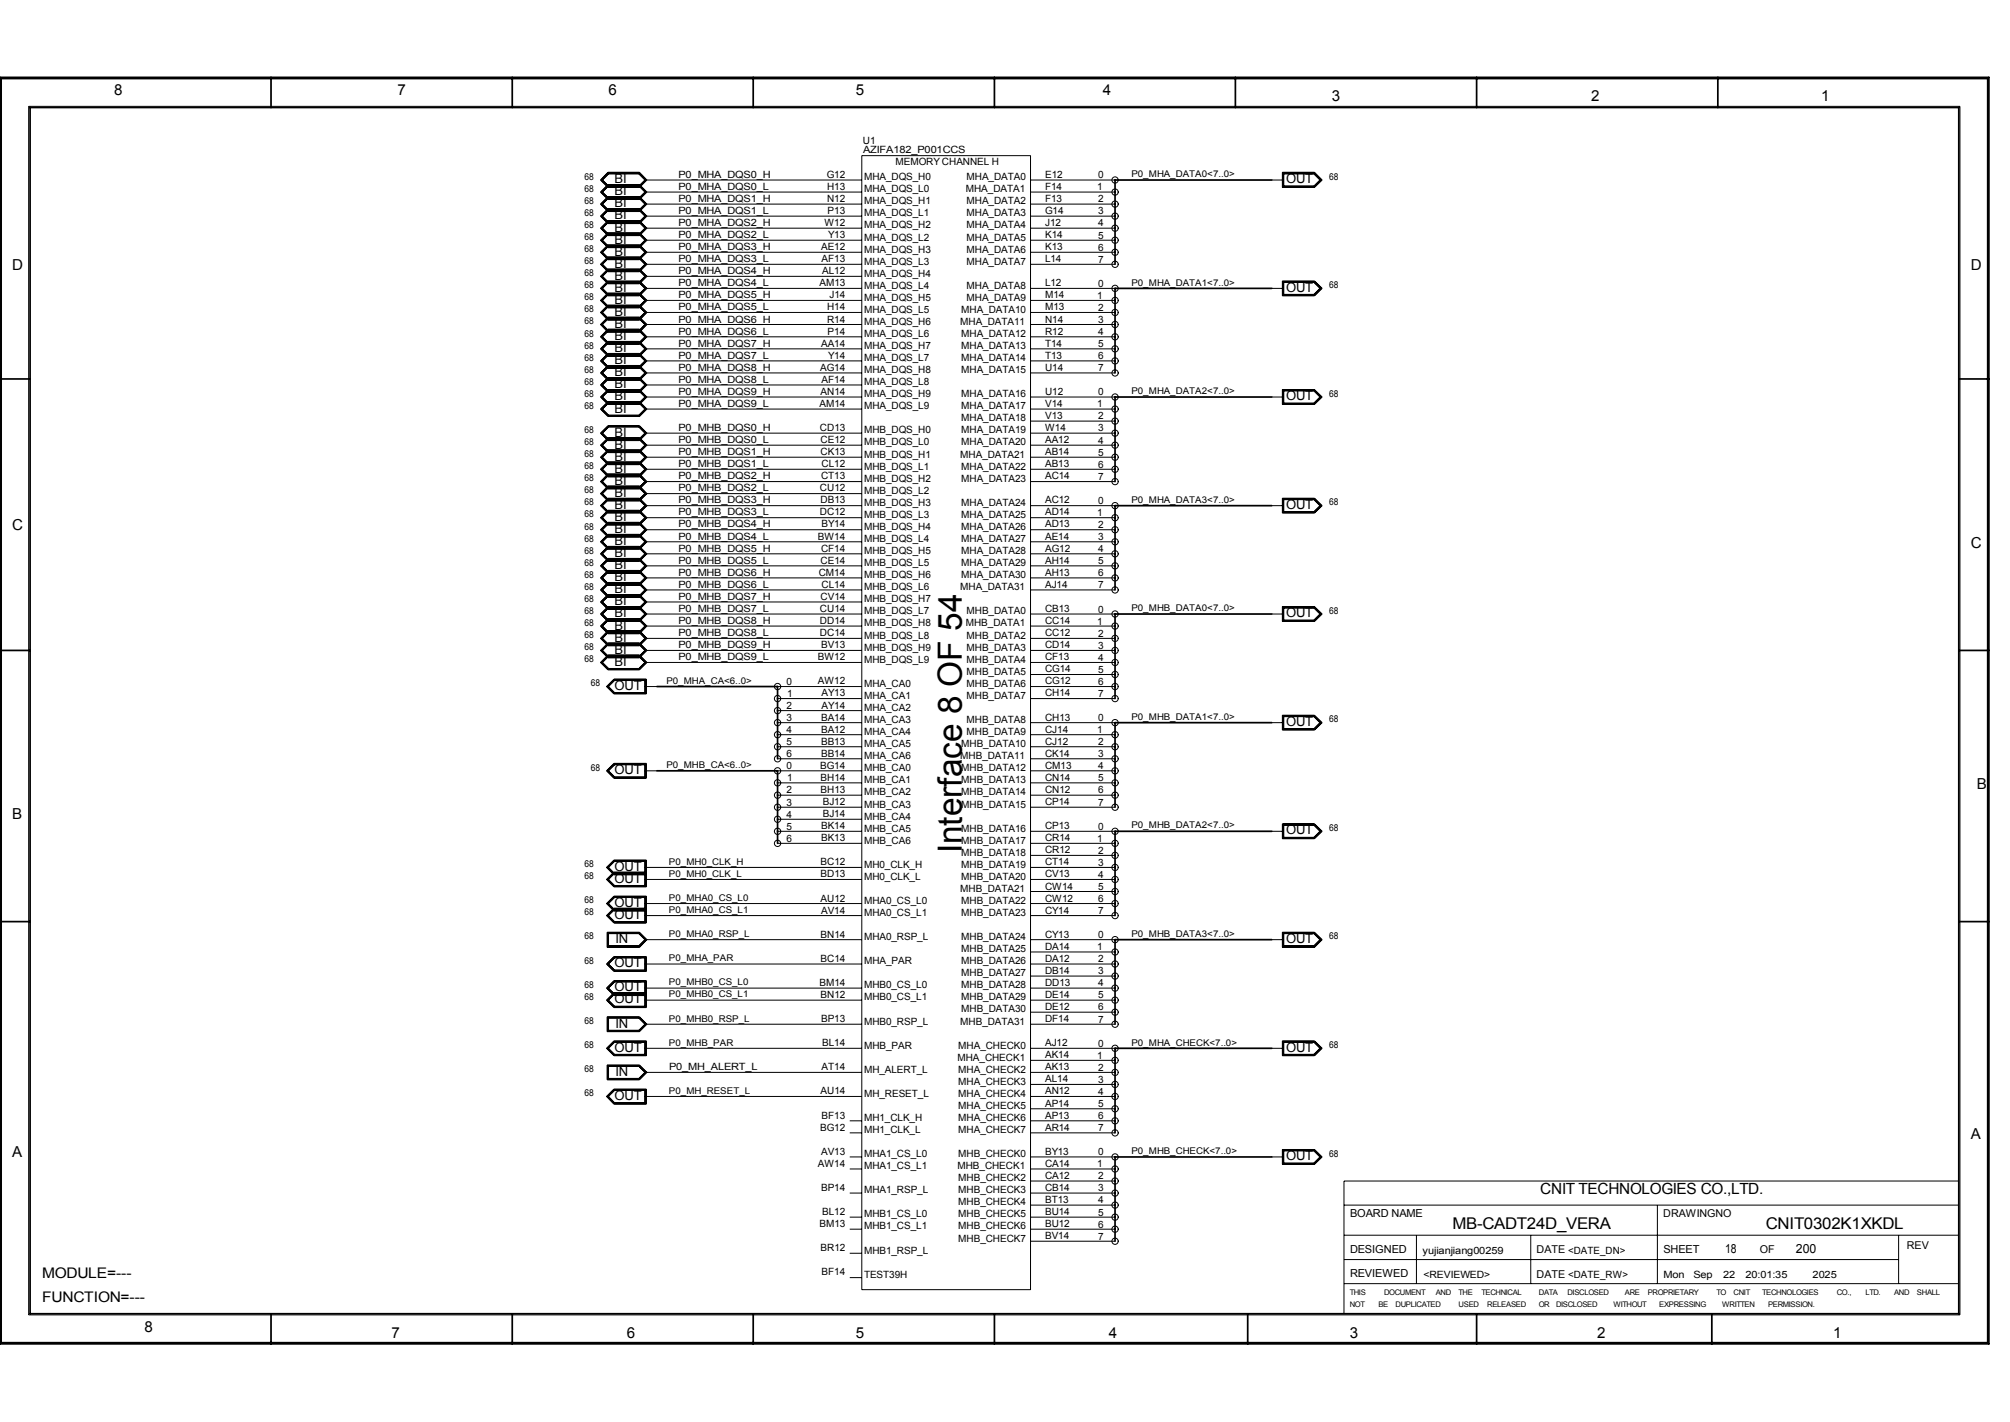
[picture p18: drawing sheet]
<svg xmlns="http://www.w3.org/2000/svg" width="297mm" height="210mm" viewBox="0 0 297 210" stroke-linecap="round" stroke-linejoin="round" font-family="sans-serif">
<defs><g id="words">
<text font-size="4.9" x="142.1" y="126" transform="rotate(-90 142.1 126)">Interface 8 OF 54</text>
<g font-size="2.4">
<text x="214.6" y="181.5">MB-CADT24D_VERA</text>
<text x="260.9" y="181.5">CNIT0302K1XKDL</text>
</g>
<text font-size="2.3" x="227.6" y="176.3">CNIT TECHNOLOGIES CO.,LTD.</text>
<g font-size="2.2">
<text x="16.9" y="14.1">8</text>
<text x="58.8" y="14.1">7</text>
<text x="89.9" y="14.1">6</text>
<text x="126.4" y="14.1">5</text>
<text x="163" y="14.1">4</text>
<text x="196.8" y="15">3</text>
<text x="235.1" y="15">2</text>
<text x="269.1" y="15">1</text>
<text x="1.8" y="39.9">D</text>
<text x="291.2" y="39.9">D</text>
<text x="1.8" y="78.2">C</text>
<text x="291.2" y="80.9">C</text>
<text x="292.1" y="116.5">B</text>
<text x="1.8" y="121">B</text>
<text x="1.8" y="170.8">A</text>
<text x="291.2" y="168.2">A</text>
<text x="6.2" y="188.7">MODULE=---</text>
<text x="6.2" y="192.2">FUNCTION=---</text>
<text x="21.3" y="196.6">8</text>
<text x="57.9" y="197.5">7</text>
<text x="92.6" y="197.5">6</text>
<text x="126.4" y="197.5">5</text>
<text x="163.9" y="197.5">4</text>
<text x="199.5" y="197.5">3</text>
<text x="236" y="197.5">2</text>
<text x="270.9" y="197.5">1</text>
</g>
<g font-size="1.9">
<text x="90.8" y="28.8">BI</text>
<text x="90.8" y="27.1">BI</text>
<text x="190" y="27.1">OUT</text>
<text x="90.8" y="32.4">BI</text>
<text x="90.8" y="36">BI</text>
<text x="90.8" y="34.2">BI</text>
<text x="90.8" y="30.6">BI</text>
<text x="90.8" y="39.5">BI</text>
<text x="90.8" y="41.3">BI</text>
<text x="90.8" y="37.8">BI</text>
<text x="90.8" y="43.1">BI</text>
<text x="90.8" y="46.7">BI</text>
<text x="90.8" y="44.9">BI</text>
<text x="190" y="43.1">OUT</text>
<text x="90.8" y="50.2">BI</text>
<text x="90.8" y="53.8">BI</text>
<text x="90.8" y="52">BI</text>
<text x="90.8" y="48.4">BI</text>
<text x="90.8" y="57.4">BI</text>
<text x="90.8" y="59.1">BI</text>
<text x="90.8" y="55.5">BI</text>
<text x="190" y="59.1">OUT</text>
<text x="90.8" y="60.9">BI</text>
<text x="90.8" y="64.5">BI</text>
<text x="90.8" y="66.3">BI</text>
<text x="90.8" y="69.8">BI</text>
<text x="90.8" y="71.6">BI</text>
<text x="90.8" y="68">BI</text>
<text x="90.8" y="73.4">BI</text>
<text x="90.8" y="76.9">BI</text>
<text x="90.8" y="75.1">BI</text>
<text x="190" y="75.1">OUT</text>
<text x="90.8" y="80.5">BI</text>
<text x="90.8" y="82.3">BI</text>
<text x="90.8" y="78.7">BI</text>
<text x="90.8" y="84.1">BI</text>
<text x="90.8" y="87.6">BI</text>
<text x="90.8" y="89.4">BI</text>
<text x="90.8" y="85.9">BI</text>
<text x="90.8" y="91.2">BI</text>
<text x="90.8" y="94.7">BI</text>
<text x="90.8" y="93">BI</text>
<text x="190" y="91.2">OUT</text>
<text x="90.8" y="98.3">BI</text>
<text x="90.8" y="96.5">BI</text>
<text x="90.8" y="101.9">OUT</text>
<text x="190" y="107.2">OUT</text>
<text x="90.8" y="114.3">OUT</text>
<text x="190" y="123.2">OUT</text>
<text x="90.8" y="130.4">OUT</text>
<text x="90.8" y="128.6">OUT</text>
<text x="90.8" y="135.7">OUT</text>
<text x="90.8" y="133.9">OUT</text>
<text x="90.8" y="142.8">OUT</text>
<text x="90.9" y="139.3">IN</text>
<text x="190" y="139.3">OUT</text>
<text x="90.8" y="148.2">OUT</text>
<text x="90.8" y="146.4">OUT</text>
<text x="90.8" y="155.3">OUT</text>
<text x="90.9" y="151.8">IN</text>
<text x="190" y="155.3">OUT</text>
<text x="90.9" y="158.9">IN</text>
<text x="90.8" y="162.4">OUT</text>
<text x="190" y="171.3">OUT</text>
<text x="254.9" y="185">18</text>
<text x="265.4" y="185">200</text>
</g>
<g font-size="1.6">
<text x="199.5" y="179.7">BOARD NAME</text>
<text x="245.8" y="179.7">DRAWINGNO</text>
<text x="199.5" y="185.1">DESIGNED</text>
<text x="227.1" y="185.1">DATE &lt;DATE_DN&gt;</text>
<text x="245.8" y="185">SHEET</text>
<text x="260" y="185.1">OF</text>
<text x="281.7" y="184.4">REV</text>
<text x="199.5" y="188.6">REVIEWED</text>
<text x="227.1" y="188.7">DATE &lt;DATE_RW&gt;</text>
</g>
<g font-size="1.5">
<text x="127.5" y="21.2">U1</text>
<text x="127.5" y="22.6">AZIFA182_P001CCS</text>
<text x="100.3" y="29.8">P0_MHA_DQS1_H</text>
<text x="100.3" y="28">P0_MHA_DQS0_L</text>
<text x="100.3" y="26.3">P0_MHA_DQS0_H</text>
<text x="122.2" y="26.3">G12</text>
<text x="122.2" y="28">H13</text>
<text x="122.2" y="29.8">N12</text>
<text x="127.7" y="28.4">MHA_DQS_L0</text>
<text x="127.7" y="26.6">MHA_DQS_H0</text>
<text x="132.3" y="24.3">MEMORY CHANNEL H</text>
<text x="142.7" y="28.4">MHA_DATA1</text>
<text x="142.8" y="26.6">MHA_DATA0</text>
<text x="154.4" y="26.3">E12</text>
<text x="154.4" y="28">F14</text>
<text x="154.4" y="29.8">F13</text>
<text x="162.1" y="28.1">1</text>
<text x="162.3" y="26.3">0</text>
<text x="162.3" y="29.9">2</text>
<text x="100.3" y="35.2">P0_MHA_DQS2_L</text>
<text x="100.3" y="33.4">P0_MHA_DQS2_H</text>
<text x="100.3" y="31.6">P0_MHA_DQS1_L</text>
<text x="121.8" y="33.4">W12</text>
<text x="122.3" y="31.6">P13</text>
<text x="122.4" y="35.2">Y13</text>
<text x="127.7" y="35.5">MHA_DQS_L2</text>
<text x="127.7" y="33.7">MHA_DQS_H2</text>
<text x="127.7" y="32">MHA_DQS_L1</text>
<text x="127.7" y="30.2">MHA_DQS_H1</text>
<text x="142.8" y="35.5">MHA_DATA5</text>
<text x="142.8" y="33.7">MHA_DATA4</text>
<text x="142.8" y="32">MHA_DATA3</text>
<text x="142.8" y="30.2">MHA_DATA2</text>
<text x="154.4" y="31.6">G14</text>
<text x="154.4" y="33.4">J12</text>
<text x="154.4" y="35.2">K14</text>
<text x="162.3" y="33.4">4</text>
<text x="162.3" y="31.7">3</text>
<text x="162.3" y="35.2">5</text>
<text x="100.3" y="40.5">P0_MHA_DQS4_H</text>
<text x="100.3" y="38.7">P0_MHA_DQS3_L</text>
<text x="100.3" y="37">P0_MHA_DQS3_H</text>
<text x="121.3" y="37">AE12</text>
<text x="121.4" y="38.7">AF13</text>
<text x="121.5" y="40.5">AL12</text>
<text x="127.7" y="40.9">MHA_DQS_H4</text>
<text x="127.7" y="39.1">MHA_DQS_L3</text>
<text x="127.7" y="37.3">MHA_DQS_H3</text>
<text x="142.8" y="39.1">MHA_DATA7</text>
<text x="142.8" y="37.3">MHA_DATA6</text>
<text x="154.4" y="37">K13</text>
<text x="154.4" y="38.7">L14</text>
<text x="162.3" y="38.8">7</text>
<text x="162.3" y="37">6</text>
<text x="100.3" y="47.6">P0_MHA_DQS6_H</text>
<text x="100.3" y="45.9">P0_MHA_DQS5_L</text>
<text x="100.3" y="44.1">P0_MHA_DQS5_H</text>
<text x="100.3" y="42.3">P0_MHA_DQS4_L</text>
<text x="121.1" y="42.3">AM13</text>
<text x="122.2" y="45.9">H14</text>
<text x="122.2" y="47.6">R14</text>
<text x="122.5" y="44.1">J14</text>
<text x="127.7" y="48">MHA_DQS_H6</text>
<text x="127.7" y="46.2">MHA_DQS_L5</text>
<text x="127.7" y="44.4">MHA_DQS_H5</text>
<text x="127.7" y="42.6">MHA_DQS_L4</text>
<text x="141.9" y="48">MHA_DATA11</text>
<text x="142" y="46.2">MHA_DATA10</text>
<text x="142.8" y="44.4">MHA_DATA9</text>
<text x="142.8" y="42.6">MHA_DATA8</text>
<text x="154.4" y="42.3">L12</text>
<text x="154.4" y="44.1">M14</text>
<text x="154.4" y="45.9">M13</text>
<text x="154.4" y="47.6">N14</text>
<text x="162.1" y="44.2">1</text>
<text x="162.3" y="42.4">0</text>
<text x="162.3" y="47.7">3</text>
<text x="162.3" y="45.9">2</text>
<text x="100.3" y="53">P0_MHA_DQS7_L</text>
<text x="100.3" y="51.2">P0_MHA_DQS7_H</text>
<text x="100.3" y="49.4">P0_MHA_DQS6_L</text>
<text x="121.3" y="51.2">AA14</text>
<text x="122.3" y="49.4">P14</text>
<text x="122.4" y="53">Y14</text>
<text x="127.7" y="53.3">MHA_DQS_L7</text>
<text x="127.7" y="51.6">MHA_DQS_H7</text>
<text x="127.7" y="49.8">MHA_DQS_L6</text>
<text x="142" y="53.3">MHA_DATA14</text>
<text x="142" y="51.6">MHA_DATA13</text>
<text x="142" y="49.8">MHA_DATA12</text>
<text x="154.4" y="49.4">R12</text>
<text x="154.4" y="51.2">T14</text>
<text x="154.4" y="53">T13</text>
<text x="162.3" y="53">6</text>
<text x="162.3" y="51.3">5</text>
<text x="162.3" y="49.5">4</text>
<text x="100.3" y="58.3">P0_MHA_DQS9_H</text>
<text x="100.3" y="56.5">P0_MHA_DQS8_L</text>
<text x="100.3" y="54.7">P0_MHA_DQS8_H</text>
<text x="121.2" y="54.7">AG14</text>
<text x="121.2" y="58.3">AN14</text>
<text x="121.4" y="56.5">AF14</text>
<text x="127.7" y="58.7">MHA_DQS_H9</text>
<text x="127.7" y="56.9">MHA_DQS_L8</text>
<text x="127.7" y="55.1">MHA_DQS_H8</text>
<text x="142" y="58.7">MHA_DATA16</text>
<text x="142" y="55.1">MHA_DATA15</text>
<text x="154.4" y="54.7">U14</text>
<text x="154.4" y="58.3">U12</text>
<text x="162.3" y="58.4">0</text>
<text x="162.3" y="54.8">7</text>
<text x="100.3" y="65.5">P0_MHB_DQS0_L</text>
<text x="100.3" y="63.7">P0_MHB_DQS0_H</text>
<text x="100.3" y="60.1">P0_MHA_DQS9_L</text>
<text x="121.1" y="60.1">AM14</text>
<text x="121.2" y="63.7">CD13</text>
<text x="121.2" y="65.5">CE12</text>
<text x="127.7" y="65.8">MHB_DQS_L0</text>
<text x="127.7" y="64">MHB_DQS_H0</text>
<text x="127.7" y="60.5">MHA_DQS_L9</text>
<text x="142" y="65.8">MHA_DATA20</text>
<text x="142" y="64">MHA_DATA19</text>
<text x="142" y="62.2">MHA_DATA18</text>
<text x="142" y="60.5">MHA_DATA17</text>
<text x="154.4" y="60.1">V14</text>
<text x="154.4" y="61.9">V13</text>
<text x="154.4" y="63.7">W14</text>
<text x="154.4" y="65.5">AA12</text>
<text x="162.1" y="60.2">1</text>
<text x="162.3" y="61.9">2</text>
<text x="162.3" y="65.5">4</text>
<text x="162.3" y="63.7">3</text>
<text x="100.3" y="70.8">P0_MHB_DQS2_H</text>
<text x="100.3" y="69">P0_MHB_DQS1_L</text>
<text x="100.3" y="67.2">P0_MHB_DQS1_H</text>
<text x="121.2" y="67.2">CK13</text>
<text x="121.3" y="70.8">CT13</text>
<text x="121.4" y="69">CL12</text>
<text x="127.7" y="71.2">MHB_DQS_H2</text>
<text x="127.7" y="69.3">MHB_DQS_L1</text>
<text x="127.7" y="67.6">MHB_DQS_H1</text>
<text x="141.9" y="67.6">MHA_DATA21</text>
<text x="142" y="71.2">MHA_DATA23</text>
<text x="142" y="69.3">MHA_DATA22</text>
<text x="154.4" y="67.2">AB14</text>
<text x="154.4" y="69">AB13</text>
<text x="154.4" y="70.8">AC14</text>
<text x="162.3" y="67.3">5</text>
<text x="162.3" y="70.9">7</text>
<text x="162.3" y="69.1">6</text>
<text x="100.3" y="77.9">P0_MHB_DQS4_H</text>
<text x="100.3" y="76.1">P0_MHB_DQS3_L</text>
<text x="100.3" y="74.3">P0_MHB_DQS3_H</text>
<text x="100.3" y="72.6">P0_MHB_DQS2_L</text>
<text x="121.2" y="72.6">CU12</text>
<text x="121.2" y="76.1">DC12</text>
<text x="121.2" y="74.3">DB13</text>
<text x="121.4" y="77.9">BY14</text>
<text x="127.7" y="76.5">MHB_DQS_L3</text>
<text x="127.7" y="74.7">MHB_DQS_H3</text>
<text x="127.7" y="72.9">MHB_DQS_L2</text>
<text x="142" y="76.5">MHA_DATA25</text>
<text x="142" y="74.7">MHA_DATA24</text>
<text x="154.4" y="74.3">AC12</text>
<text x="154.4" y="76.1">AD14</text>
<text x="154.4" y="77.9">AD13</text>
<text x="162.1" y="76.2">1</text>
<text x="162.3" y="78">2</text>
<text x="162.3" y="74.4">0</text>
<text x="100.3" y="83.3">P0_MHB_DQS5_L</text>
<text x="100.3" y="81.5">P0_MHB_DQS5_H</text>
<text x="100.3" y="79.7">P0_MHB_DQS4_L</text>
<text x="120.9" y="79.7">BW14</text>
<text x="121.2" y="83.3">CE14</text>
<text x="121.3" y="81.5">CF14</text>
<text x="127.7" y="83.6">MHB_DQS_L5</text>
<text x="127.7" y="81.8">MHB_DQS_H5</text>
<text x="127.7" y="80.1">MHB_DQS_L4</text>
<text x="127.7" y="78.3">MHB_DQS_H4</text>
<text x="142" y="83.6">MHA_DATA29</text>
<text x="142" y="81.8">MHA_DATA28</text>
<text x="142" y="80.1">MHA_DATA27</text>
<text x="142" y="78.3">MHA_DATA26</text>
<text x="154.4" y="79.7">AE14</text>
<text x="154.4" y="81.5">AG12</text>
<text x="154.4" y="83.3">AH14</text>
<text x="162.3" y="79.8">3</text>
<text x="162.3" y="83.3">5</text>
<text x="162.3" y="81.5">4</text>
<text x="100.3" y="88.6">P0_MHB_DQS7_H</text>
<text x="100.3" y="86.8">P0_MHB_DQS6_L</text>
<text x="100.3" y="85.1">P0_MHB_DQS6_H</text>
<text x="121" y="85.1">CM14</text>
<text x="121.2" y="88.6">CV14</text>
<text x="121.4" y="86.8">CL14</text>
<text x="127.7" y="88.9">MHB_DQS_H7</text>
<text x="127.7" y="87.2">MHB_DQS_L6</text>
<text x="127.7" y="85.4">MHB_DQS_H6</text>
<text x="141.9" y="87.2">MHA_DATA31</text>
<text x="142" y="85.4">MHA_DATA30</text>
<text x="154.4" y="85.1">AH13</text>
<text x="154.4" y="86.8">AJ14</text>
<text x="162.3" y="86.9">7</text>
<text x="162.3" y="85.1">6</text>
<text x="100.3" y="95.7">P0_MHB_DQS9_H</text>
<text x="100.3" y="93.9">P0_MHB_DQS8_L</text>
<text x="100.3" y="92.2">P0_MHB_DQS8_H</text>
<text x="100.3" y="90.4">P0_MHB_DQS7_L</text>
<text x="121.2" y="92.2">DD14</text>
<text x="121.2" y="90.4">CU14</text>
<text x="121.2" y="93.9">DC14</text>
<text x="121.3" y="95.7">BV13</text>
<text x="127.7" y="94.3">MHB_DQS_L8</text>
<text x="127.7" y="92.5">MHB_DQS_H8</text>
<text x="127.7" y="90.7">MHB_DQS_L7</text>
<text x="142.7" y="92.5">MHB_DATA1</text>
<text x="142.8" y="94.3">MHB_DATA2</text>
<text x="142.8" y="90.7">MHB_DATA0</text>
<text x="154.4" y="95.7">CD14</text>
<text x="154.4" y="90.4">CB13</text>
<text x="154.4" y="92.2">CC14</text>
<text x="154.4" y="93.9">CC12</text>
<text x="162.1" y="92.2">1</text>
<text x="162.3" y="94">2</text>
<text x="162.3" y="90.5">0</text>
<text x="162.3" y="95.8">3</text>
<text x="100.3" y="97.5">P0_MHB_DQS9_L</text>
<text x="116.2" y="101.1">0</text>
<text x="120.9" y="97.5">BW12</text>
<text x="120.9" y="101.1">AW12</text>
<text x="127.7" y="101.4">MHA_CA0</text>
<text x="127.7" y="97.9">MHB_DQS_L9</text>
<text x="127.7" y="96.1">MHB_DQS_H9</text>
<text x="142.8" y="101.4">MHB_DATA6</text>
<text x="142.8" y="99.7">MHB_DATA5</text>
<text x="142.8" y="97.9">MHB_DATA4</text>
<text x="142.8" y="96.1">MHB_DATA3</text>
<text x="154.4" y="97.5">CF13</text>
<text x="154.4" y="99.3">CG14</text>
<text x="154.4" y="101.1">CG12</text>
<text x="162.3" y="97.6">4</text>
<text x="162.3" y="101.1">6</text>
<text x="162.3" y="99.4">5</text>
<text x="116.2" y="106.5">3</text>
<text x="116.2" y="104.7">2</text>
<text x="116.3" y="102.9">1</text>
<text x="121.3" y="106.4">BA14</text>
<text x="121.4" y="102.8">AY13</text>
<text x="121.4" y="104.7">AY14</text>
<text x="127.7" y="106.8">MHA_CA3</text>
<text x="127.7" y="105">MHA_CA2</text>
<text x="127.7" y="103.2">MHA_CA1</text>
<text x="142.8" y="106.8">MHB_DATA8</text>
<text x="142.8" y="103.2">MHB_DATA7</text>
<text x="154.4" y="102.8">CH14</text>
<text x="154.4" y="106.4">CH13</text>
<text x="162.3" y="102.9">7</text>
<text x="162.3" y="106.5">0</text>
<text x="116.2" y="113.6">0</text>
<text x="116.2" y="110">5</text>
<text x="116.2" y="111.8">6</text>
<text x="116.2" y="108.2">4</text>
<text x="121.2" y="113.5">BG14</text>
<text x="121.3" y="108.2">BA12</text>
<text x="121.3" y="110">BB13</text>
<text x="121.3" y="111.8">BB14</text>
<text x="127.7" y="113.9">MHB_CA0</text>
<text x="127.7" y="112.1">MHA_CA6</text>
<text x="127.7" y="110.3">MHA_CA5</text>
<text x="127.7" y="108.5">MHA_CA4</text>
<text x="141.9" y="112.1">MHB_DATA11</text>
<text x="142" y="113.9">MHB_DATA12</text>
<text x="142" y="110.3">MHB_DATA10</text>
<text x="142.8" y="108.5">MHB_DATA9</text>
<text x="154.4" y="108.2">CJ14</text>
<text x="154.4" y="110">CJ12</text>
<text x="154.4" y="111.8">CK14</text>
<text x="154.4" y="113.5">CM13</text>
<text x="162.1" y="108.2">1</text>
<text x="162.3" y="110">2</text>
<text x="162.3" y="111.8">3</text>
<text x="162.3" y="113.6">4</text>
<text x="116.2" y="119">3</text>
<text x="116.2" y="117.2">2</text>
<text x="116.3" y="115.4">1</text>
<text x="121.2" y="115.3">BH14</text>
<text x="121.2" y="117.1">BH13</text>
<text x="121.6" y="118.9">BJ12</text>
<text x="127.7" y="119.3">MHB_CA3</text>
<text x="127.7" y="117.5">MHB_CA2</text>
<text x="127.7" y="115.7">MHB_CA1</text>
<text x="142" y="119.3">MHB_DATA15</text>
<text x="142" y="117.5">MHB_DATA14</text>
<text x="142" y="115.7">MHB_DATA13</text>
<text x="154.4" y="115.3">CN14</text>
<text x="154.4" y="117.1">CN12</text>
<text x="154.4" y="118.9">CP14</text>
<text x="162.3" y="117.2">6</text>
<text x="162.3" y="115.4">5</text>
<text x="162.3" y="119">7</text>
<text x="116.2" y="124.3">6</text>
<text x="116.2" y="122.5">5</text>
<text x="116.2" y="120.7">4</text>
<text x="121.3" y="122.4">BK14</text>
<text x="121.3" y="124.2">BK13</text>
<text x="121.6" y="120.7">BJ14</text>
<text x="127.7" y="124.6">MHB_CA6</text>
<text x="127.7" y="122.8">MHB_CA5</text>
<text x="127.7" y="121">MHB_CA4</text>
<text x="142" y="124.6">MHB_DATA17</text>
<text x="142" y="122.8">MHB_DATA16</text>
<text x="154.4" y="122.4">CP13</text>
<text x="154.4" y="124.2">CR14</text>
<text x="154.4" y="126">CR12</text>
<text x="162.1" y="124.3">1</text>
<text x="162.3" y="122.5">0</text>
<text x="121.2" y="127.8">BC12</text>
<text x="121.2" y="129.6">BD13</text>
<text x="127.7" y="129.9">MH0_CLK_L</text>
<text x="127.7" y="128.1">MH0_CLK_H</text>
<text x="141.9" y="131.7">MHB_DATA21</text>
<text x="142" y="129.9">MHB_DATA20</text>
<text x="142" y="128.1">MHB_DATA19</text>
<text x="142" y="126.4">MHB_DATA18</text>
<text x="154.4" y="127.8">CT14</text>
<text x="154.4" y="129.6">CV13</text>
<text x="154.4" y="131.4">CW14</text>
<text x="162.3" y="127.8">3</text>
<text x="162.3" y="126.1">2</text>
<text x="162.3" y="129.6">4</text>
<text x="162.3" y="131.4">5</text>
<text x="121.2" y="133.1">AU12</text>
<text x="121.3" y="134.9">AV14</text>
<text x="127.7" y="135.3">MHA0_CS_L1</text>
<text x="127.7" y="133.5">MHA0_CS_L0</text>
<text x="142" y="135.3">MHB_DATA23</text>
<text x="142" y="133.5">MHB_DATA22</text>
<text x="154.4" y="133.1">CW12</text>
<text x="154.4" y="134.9">CY14</text>
<text x="162.3" y="135">7</text>
<text x="162.3" y="133.2">6</text>
<text x="121.2" y="138.5">BN14</text>
<text x="121.2" y="142">BC14</text>
<text x="127.7" y="142.4">MHA_PAR</text>
<text x="127.7" y="138.8">MHA0_RSP_L</text>
<text x="142" y="142.4">MHB_DATA26</text>
<text x="142" y="140.6">MHB_DATA25</text>
<text x="142" y="138.8">MHB_DATA24</text>
<text x="154.4" y="138.5">CY13</text>
<text x="154.4" y="140.3">DA14</text>
<text x="154.4" y="142">DA12</text>
<text x="154.4" y="143.8">DB14</text>
<text x="162.1" y="140.3">1</text>
<text x="162.3" y="142.1">2</text>
<text x="162.3" y="143.9">3</text>
<text x="162.3" y="138.6">0</text>
<text x="121.1" y="145.6">BM14</text>
<text x="121.2" y="147.4">BN12</text>
<text x="127.7" y="147.7">MHB0_CS_L1</text>
<text x="127.7" y="146">MHB0_CS_L0</text>
<text x="142" y="149.5">MHB_DATA30</text>
<text x="142" y="147.7">MHB_DATA29</text>
<text x="142" y="146">MHB_DATA28</text>
<text x="142" y="144.2">MHB_DATA27</text>
<text x="154.4" y="145.6">DD13</text>
<text x="154.4" y="147.4">DE14</text>
<text x="154.4" y="149.2">DE12</text>
<text x="162.3" y="147.4">5</text>
<text x="162.3" y="149.2">6</text>
<text x="162.3" y="145.7">4</text>
<text x="121.3" y="151">BP13</text>
<text x="121.5" y="154.5">BL14</text>
<text x="127.7" y="154.9">MHB_PAR</text>
<text x="127.7" y="151.3">MHB0_RSP_L</text>
<text x="141.6" y="154.9">MHA_CHECK0</text>
<text x="141.9" y="151.3">MHB_DATA31</text>
<text x="154.4" y="151">DF14</text>
<text x="154.4" y="154.5">AJ12</text>
<text x="162.3" y="151">7</text>
<text x="162.3" y="154.6">0</text>
<text x="98.9" y="158.1">P0_MH_ALERT_L</text>
<text x="121.2" y="161.6">AU14</text>
<text x="121.4" y="158.1">AT14</text>
<text x="127.7" y="162">MH_RESET_L</text>
<text x="127.7" y="158.4">MH_ALERT_L</text>
<text x="141.5" y="156.6">MHA_CHECK1</text>
<text x="141.6" y="162">MHA_CHECK4</text>
<text x="141.6" y="160.2">MHA_CHECK3</text>
<text x="141.6" y="158.4">MHA_CHECK2</text>
<text x="154.4" y="156.3">AK14</text>
<text x="154.4" y="158.1">AK13</text>
<text x="154.4" y="159.9">AL14</text>
<text x="154.4" y="161.6">AN12</text>
<text x="162.1" y="156.4">1</text>
<text x="162.3" y="158.2">2</text>
<text x="162.3" y="161.7">4</text>
<text x="162.3" y="159.9">3</text>
<text x="121.2" y="167">BG12</text>
<text x="121.4" y="165.2">BF13</text>
<text x="127.7" y="167.3">MH1_CLK_L</text>
<text x="127.7" y="165.6">MH1_CLK_H</text>
<text x="141.6" y="167.3">MHA_CHECK7</text>
<text x="141.6" y="165.6">MHA_CHECK6</text>
<text x="141.6" y="163.8">MHA_CHECK5</text>
<text x="154.4" y="163.4">AP14</text>
<text x="154.4" y="165.2">AP13</text>
<text x="154.4" y="167">AR14</text>
<text x="162.3" y="165.3">6</text>
<text x="162.3" y="167">7</text>
<text x="162.3" y="163.5">5</text>
<text x="120.9" y="172.3">AW14</text>
<text x="121.3" y="170.5">AV13</text>
<text x="127.7" y="172.7">MHA1_CS_L1</text>
<text x="127.7" y="170.9">MHA1_CS_L0</text>
<text x="141.5" y="172.7">MHB_CHECK1</text>
<text x="141.6" y="170.9">MHB_CHECK0</text>
<text x="154.4" y="170.5">BY13</text>
<text x="154.4" y="172.3">CA14</text>
<text x="162.1" y="172.4">1</text>
<text x="162.3" y="170.6">0</text>
<text x="121.3" y="175.9">BP14</text>
<text x="121.5" y="179.5">BL12</text>
<text x="127.7" y="179.8">MHB1_CS_L0</text>
<text x="127.7" y="176.2">MHA1_RSP_L</text>
<text x="141.6" y="179.8">MHB_CHECK5</text>
<text x="141.6" y="178">MHB_CHECK4</text>
<text x="141.6" y="176.2">MHB_CHECK3</text>
<text x="141.6" y="174.5">MHB_CHECK2</text>
<text x="154.4" y="174.1">CA12</text>
<text x="154.4" y="175.9">CB14</text>
<text x="154.4" y="177.7">BT13</text>
<text x="154.4" y="179.5">BU14</text>
<text x="162.3" y="174.2">2</text>
<text x="162.3" y="175.9">3</text>
<text x="162.3" y="179.5">5</text>
<text x="162.3" y="177.7">4</text>
<text x="121.1" y="181.2">BM13</text>
<text x="121.2" y="184.8">BR12</text>
<text x="127.7" y="185.1">MHB1_RSP_L</text>
<text x="127.7" y="181.6">MHB1_CS_L1</text>
<text x="141.6" y="183.3">MHB_CHECK7</text>
<text x="141.6" y="181.6">MHB_CHECK6</text>
<text x="154.4" y="181.2">BU12</text>
<text x="154.4" y="183">BV14</text>
<text x="162.3" y="181.3">6</text>
<text x="162.3" y="183.1">7</text>
<text x="210.2" y="185.1">yujianjiang00259</text>
<text x="121.4" y="188.3">BF14</text>
<text x="127.7" y="188.7">TEST39H</text>
<text x="210.3" y="188.7">&lt;REVIEWED&gt;</text>
<text x="245.8" y="188.7">Mon</text>
<text x="250.2" y="188.7">Sep</text>
<text x="254.6" y="188.7">22</text>
<text x="257.9" y="188.7">20:01:35</text>
<text x="267.8" y="188.7">2025</text>
</g>
<g font-size="1.4">
<text x="86.4" y="28.3">68</text>
<text x="86.4" y="26.6">68</text>
<text x="167.2" y="26.2">P0_MHA_DATA0&lt;7..0&gt;</text>
<text x="196.4" y="26.6">68</text>
<text x="86.4" y="31.9">68</text>
<text x="86.4" y="35.4">68</text>
<text x="86.4" y="30.1">68</text>
<text x="86.4" y="33.7">68</text>
<text x="86.4" y="39">68</text>
<text x="86.4" y="37.2">68</text>
<text x="86.4" y="40.8">68</text>
<text x="86.4" y="42.6">68</text>
<text x="86.4" y="46.1">68</text>
<text x="86.4" y="44.3">68</text>
<text x="86.4" y="47.9">68</text>
<text x="167.2" y="42.2">P0_MHA_DATA1&lt;7..0&gt;</text>
<text x="196.4" y="42.6">68</text>
<text x="86.4" y="49.7">68</text>
<text x="86.4" y="53.3">68</text>
<text x="86.4" y="51.5">68</text>
<text x="86.4" y="56.8">68</text>
<text x="86.4" y="58.6">68</text>
<text x="86.4" y="55">68</text>
<text x="167.2" y="58.2">P0_MHA_DATA2&lt;7..0&gt;</text>
<text x="196.4" y="58.6">68</text>
<text x="86.4" y="65.7">68</text>
<text x="86.4" y="60.4">68</text>
<text x="86.4" y="63.9">68</text>
<text x="86.4" y="69.3">68</text>
<text x="86.4" y="67.5">68</text>
<text x="86.4" y="71.1">68</text>
<text x="86.4" y="76.4">68</text>
<text x="86.4" y="72.9">68</text>
<text x="86.4" y="74.6">68</text>
<text x="167.2" y="74.2">P0_MHA_DATA3&lt;7..0&gt;</text>
<text x="196.4" y="74.6">68</text>
<text x="86.4" y="83.5">68</text>
<text x="86.4" y="80">68</text>
<text x="86.4" y="81.8">68</text>
<text x="86.4" y="78.2">68</text>
<text x="86.4" y="87.1">68</text>
<text x="86.4" y="88.9">68</text>
<text x="86.4" y="85.3">68</text>
<text x="86.4" y="94.2">68</text>
<text x="86.4" y="90.6">68</text>
<text x="86.4" y="92.4">68</text>
<text x="167.2" y="90.3">P0_MHB_DATA0&lt;7..0&gt;</text>
<text x="196.4" y="90.6">68</text>
<text x="86.4" y="97.8">68</text>
<text x="86.4" y="96">68</text>
<text x="87.3" y="101.4">68</text>
<text x="98.5" y="101">P0_MHA_CA&lt;6..0&gt;</text>
<text x="167.2" y="106.3">P0_MHB_DATA1&lt;7..0&gt;</text>
<text x="196.4" y="106.7">68</text>
<text x="87.3" y="113.8">68</text>
<text x="98.5" y="113.4">P0_MHB_CA&lt;6..0&gt;</text>
<text x="167.2" y="122.3">P0_MHB_DATA2&lt;7..0&gt;</text>
<text x="196.4" y="122.7">68</text>
<text x="86.4" y="129.8">68</text>
<text x="86.4" y="128.1">68</text>
<text x="98.9" y="129.5">P0_MH0_CLK_L</text>
<text x="98.9" y="127.7">P0_MH0_CLK_H</text>
<text x="86.4" y="133.4">68</text>
<text x="86.4" y="135.2">68</text>
<text x="98.9" y="134.8">P0_MHA0_CS_L1</text>
<text x="98.9" y="133.1">P0_MHA0_CS_L0</text>
<text x="86.4" y="138.7">68</text>
<text x="86.4" y="142.3">68</text>
<text x="98.9" y="141.9">P0_MHA_PAR</text>
<text x="98.9" y="138.4">P0_MHA0_RSP_L</text>
<text x="167.2" y="138.4">P0_MHB_DATA3&lt;7..0&gt;</text>
<text x="196.4" y="138.7">68</text>
<text x="86.4" y="147.7">68</text>
<text x="86.4" y="145.9">68</text>
<text x="98.9" y="147.3">P0_MHB0_CS_L1</text>
<text x="98.9" y="145.5">P0_MHB0_CS_L0</text>
<text x="86.4" y="151.2">68</text>
<text x="86.4" y="154.8">68</text>
<text x="98.9" y="154.4">P0_MHB_PAR</text>
<text x="98.9" y="150.9">P0_MHB0_RSP_L</text>
<text x="167.2" y="154.4">P0_MHA_CHECK&lt;7..0&gt;</text>
<text x="196.4" y="154.8">68</text>
<text x="86.4" y="161.9">68</text>
<text x="86.4" y="158.3">68</text>
<text x="98.9" y="161.5">P0_MH_RESET_L</text>
<text x="167.2" y="170.4">P0_MHB_CHECK&lt;7..0&gt;</text>
<text x="196.4" y="170.8">68</text>
</g>
<g font-size="1.1">
<text x="199.4" y="191.3">THIS</text>
<text x="204.5" y="191.3">DOCUMENT</text>
<text x="212.1" y="191.3">AND</text>
<text x="215.5" y="191.3">THE</text>
<text x="218.9" y="191.3">TECHNICAL</text>
<text x="227.4" y="191.3">DATA</text>
<text x="231.6" y="191.3">DISCLOSED</text>
<text x="240.1" y="191.3">ARE</text>
<text x="243.5" y="191.3">PROPRIETARY</text>
<text x="253.6" y="191.3">TO</text>
<text x="256.2" y="191.3">CNIT</text>
<text x="260.4" y="191.3">TECHNOLOGIES</text>
<text x="271.4" y="191.3">CO.,</text>
<text x="275.6" y="191.3">LTD.</text>
<text x="279.9" y="191.3">AND</text>
<text x="283.3" y="191.3">SHALL</text>
<text x="199.4" y="193.1">NOT</text>
<text x="203.7" y="193.1">BE</text>
<text x="206.2" y="193.1">DUPLICATED</text>
<text x="215.5" y="193.1">USED</text>
<text x="219.8" y="193.1">RELEASED</text>
<text x="227.4" y="193.1">OR</text>
<text x="229.9" y="193.1">DISCLOSED</text>
<text x="238.4" y="193.1">WITHOUT</text>
<text x="245.2" y="193.1">EXPRESSING</text>
<text x="254.5" y="193.1">WRITTEN</text>
<text x="261.2" y="193.1">PERMISSION.</text>
</g>
</g></defs>
<g fill="none" stroke="#000" stroke-width=".15">
<path d="M4.2 15.7h285.4v178.5h-285.4zM88.7 30.1l1.1-1.1h4.7l1.1 1.1-1.1 1.1h-4.7zM88.7 28.4l1.1-1.1h4.7l1.1 1.1-1.1 1.1h-4.7zM88.7 35.5l1.1-1.1h4.7l1.1 1.1-1.1 1.1h-4.7zM88.8 26.6l1.1-1.1h4.5l1.1 1.1-1.1 1h-4.5zM88.8 30.1l1.1-1h4.5l1.1 1-1.1 1.1h-4.5zM88.8 33.7l1.1-1.1h4.5l1.1 1.1-1.1 1h-4.5zM88.8 37.3l1.1-1.1h4.5l1.1 1.1-1.1 1h-4.5zM88.8 28.4l1.1-1.1h4.5l1.1 1.1-1.1 1h-4.5zM88.8 39l1.1-1h4.5l1.1 1-1.1 1.1h-4.5zM88.8 35.5l1.1-1h4.5l1.1 1-1.1 1h-4.5zM88.8 31.9l1.1-1h4.5l1.1 1-1.1 1h-4.5z"/>
<path d="M88.9 26.6l1-1h4.5l1 1-1 .9h-4.5zM88.9 30.1l1-.9h4.5l1 .9-1 1h-4.5zM88.9 33.7l1-1h4.5l1 1-1 1h-4.5zM88.9 37.3l1-1h4.5l1 1-1 .9h-4.5zM88.9 28.4l1-1h4.5l1 1-1 .9h-4.5zM88.9 35.5l1-1h4.5l1 1-1 .9h-4.5zM88.9 31.9l1-1h4.5l1 1-1 1h-4.5zM89.8 25.4h4.7l1.1 1.2-1.1 1.1h-4.7l-1.1-1.1zM89.8 32.6h4.7l1.1 1.1-1.1 1.1h-4.7l-1.1-1.1zM89.8 36.2h4.7l1.1 1.1-1.1 1.1h-4.7l-1.1-1.1zM89.8 37.9h4.7l1.1 1.1-1.1 1.1h-4.7l-1.1-1.1zM89.8 30.8h4.7l1.1 1.1-1.1 1.1h-4.7l-1.1-1.1z"/>
<path d="M89.9 27.5h4.5M89.9 29.3h4.5M89.9 31h4.5M89.9 29.3l-.9 .8 .9 .9M89.9 32.8h4.5M89.9 34.6h4.5M89.9 32.8l-.9 .9 .9 .9M89.9 36.4h4.5M89.9 38.1h4.5M89.9 36.4l-.9 .9 .9 .8M89.9 39.9h4.5M89.9 39.9l-.9 .9 .9 .9"/>
<path d="M89.9 27.5l-.9 .9 .9 .9M89.9 38.1h4.5l1 .9-1 1h-4.5l-1-1zM89.9 38.1l-.9 .9 .9 .9M89.9 34.6l-.9 .9 .9 .9M89.9 31l-.9 .9 .9 .9M94.4 29.3l.9 .8M94.4 32.8l.9 .9M94.4 36.4l.9 .9M94.4 39.9l.9 .9M94.4 27.5l.9 .9M94.4 38.1l.9 .9M94.4 34.6l.9 .9"/>
<path d="M94.4 31l.9 .9M95.3 26.6h32M95.3 26.6l-.9-.9h-4.5l-.9 .9 .9 .9M95.3 26.6l-.9 .9M95.3 30.1h32M95.3 30.1l-.9 .9M95.3 33.7h32M95.3 33.7l-.9 .9M95.3 39h32M95.3 37.3h32M95.3 37.3l-.9 .8M95.3 28.4h32"/>
<path d="M95.3 28.4l-.9 .9M95.3 39l-.9 .9M95.3 35.5h32M95.3 35.5l-.9 .9M95.3 31.9h32M95.3 31.9l-.9 .9M127.3 23h25v167.5h-25zM152.3 26.6h12.5M152.3 30.1h12.5M152.3 33.7h12.5M152.3 39h12.5M152.3 37.3h12.5"/>
<path d="M152.3 28.4h12.5M152.3 35.5h12.5M152.3 31.9h12.5M187.9 26.6h1.8M189.5 25.4h4.7l1.2 1.2-1.2 1.1h-4.7zM189.5 25.5h4.7l1 1.1-1 1h-4.7zM189.6 25.6h4.6l1 1-1 .9h-4.6zM189.7 25.7h4.4l.9 .9-.9 .9h-4.4zM88.7 40.8l1.1-1.1h4.7l1.1 1.1-1.1 1.1h-4.7zM88.7 47.9l1.1-1.1h4.7l1.1 1.1-1.1 1.2h-4.7zM88.7 51.5l1.1-1.1h4.7l1.1 1.1-1.1 1.1h-4.7zM88.7 56.9l1.1-1.1h4.7l1.1 1.1-1.1 1.1h-4.7z"/>
<path d="M88.7 53.3l1.1-1.1h4.7l1.1 1.1-1.1 1.1h-4.7zM88.7 42.6l1.1-1.1h4.7l1.1 1.1-1.1 1.1h-4.7zM88.8 58.6l1.1-1h4.5l1.1 1-1.1 1h-4.5zM88.8 40.8l1.1-1h4.5l1.1 1-1.1 1.1h-4.5zM88.8 44.4l1.1-1.1h4.5l1.1 1.1-1.1 1h-4.5zM88.8 47.9l1.1-1h4.5l1.1 1-1.1 1.1h-4.5zM88.8 51.5l1.1-1h4.5l1.1 1-1.1 1h-4.5zM88.8 55.1l1.1-1.1h4.5l1.1 1.1-1.1 1h-4.5zM88.8 56.9l1.1-1.1h4.5l1.1 1.1-1.1 1h-4.5zM88.8 53.3l1.1-1.1h4.5l1.1 1.1-1.1 1h-4.5zM88.8 49.7l1.1-1h4.5l1.1 1-1.1 1.1h-4.5zM88.8 46.1l1.1-1h4.5l1.1 1-1.1 1.1h-4.5z"/>
<path d="M88.8 42.6l1.1-1h4.5l1.1 1-1.1 1h-4.5zM88.9 58.6l1-.9h4.5l1 .9-1 1h-4.5zM88.9 40.8l1-1h4.5l1 1-1 1h-4.5zM88.9 44.4l1-1h4.5l1 1-1 .9h-4.5zM88.9 47.9l1-.9h4.5l1 .9-1 1h-4.5zM88.9 51.5l1-1h4.5l1 1-1 1h-4.5zM88.9 55.1l1-1h4.5l1 1-1 .9h-4.5zM88.9 56.9l1-1h4.5l1 1-1 .9h-4.5zM88.9 53.3l1-1h4.5l1 1-1 .9h-4.5zM88.9 49.7l1-.9h4.5l1 .9-1 1h-4.5zM88.9 46.1l1-.9h4.5l1 .9-1 1h-4.5zM88.9 42.6l1-.9h4.5l1 .9-1 1h-4.5z"/>
<path d="M89.8 57.5h4.7l1.1 1.1-1.1 1.1h-4.7l-1.1-1.1zM89.8 43.3h4.7l1.1 1.1-1.1 1.1h-4.7l-1.1-1.1zM89.8 54h4.7l1.1 1.1-1.1 1.1h-4.7l-1.1-1.1zM89.8 48.6h4.7l1.1 1.1-1.1 1.1h-4.7l-1.1-1.1zM89.8 45h4.7l1.1 1.1-1.1 1.2h-4.7l-1.1-1.2zM89.9 59.5h4.5M89.9 57.7h4.5M89.9 41.7h4.5M89.9 43.5h4.5M89.9 45.3h4.5M89.9 43.5l-.9 .9 .9 .9M89.9 47h4.5"/>
<path d="M89.9 48.9h4.5M89.9 47l-.9 .9 .9 1M89.9 50.6h4.5M89.9 52.4h4.5M89.9 50.6l-.9 .9 .9 .9M89.9 54.2h4.5M89.9 56h4.5M89.9 54.2l-.9 .9 .9 .9M89.9 57.7l-.9 .9 .9 .9M89.9 59.5l-.9 .9 .9 .9h4.5l.9-.9M89.9 56l-.9 .9 .9 .8M89.9 52.4l-.9 .9 .9 .9"/>
<path d="M89.9 48.9l-.9 .8 .9 .9M89.9 45.3l-.9 .8 .9 .9M89.9 41.7l-.9 .9 .9 .9M94.4 43.5l.9 .9M94.4 47l.9 .9M94.4 50.6l.9 .9M94.4 54.2l.9 .9M94.4 57.7l.9 .9M94.4 59.5l.9 .9M94.4 56l.9 .9M94.4 52.4l.9 .9M94.4 48.9l.9 .8"/>
<path d="M94.4 45.3l.9 .8M94.4 41.7l.9 .9M95.3 58.6h32M95.3 44.4h32M95.3 42.6h32M95.3 40.8h32M95.3 40.8l-.9 .9M95.3 44.4l-.9 .9M95.3 47.9h32M95.3 47.9l-.9 1M95.3 51.5h32M95.3 51.5l-.9 .9"/>
<path d="M95.3 55.1h32M95.3 55.1l-.9 .9M95.3 58.6l-.9 .9M95.3 46.1h32M95.3 53.3h32M95.3 49.7h32M95.3 56.9h32M95.3 56.9l-.9 .8M95.3 53.3l-.9 .9M95.3 49.7l-.9 .9M95.3 46.1l-.9 .9M95.3 42.6l-.9 .9"/>
<path d="M152.3 58.6h12.5M152.3 44.4h12.5M152.3 42.6h12.5M152.3 47.9h12.5M152.3 51.5h12.5M152.3 55.1h12.5M152.3 46.1h12.5M152.3 53.3h12.5M152.3 49.7h12.5M187.9 58.6h1.8M187.9 42.6h1.8M189.5 41.5h4.7l1.2 1.1-1.2 1.1h-4.7z"/>
<path d="M189.5 57.5h4.7l1.2 1.1-1.2 1.1h-4.7zM189.5 57.6h4.7l1 1-1 1h-4.7zM189.5 41.6h4.7l1 1-1 1h-4.7zM189.6 57.7h4.6l1 .9-1 1h-4.6zM189.6 41.7h4.6l1 .9-1 1h-4.6zM189.7 57.7h4.4l.9 .9-.9 .9h-4.4zM189.7 41.7h4.4l.9 .9-.9 .9h-4.4zM88.7 67.5l1.1-1.1h4.7l1.1 1.1-1.1 1.1h-4.7zM88.7 78.2l1.1-1.1h4.7l1.1 1.1-1.1 1.1h-4.7zM88.7 76.5l1.1-1.1h4.7l1.1 1.1-1.1 1.1h-4.7zM88.7 69.3l1.1-1.1h4.7l1.1 1.1-1.1 1.1h-4.7zM88.7 60.4l1.1-1.1h4.7l1.1 1.1-1.1 1.1h-4.7z"/>
<path d="M88.8 64l1.1-1.1h4.5l1.1 1.1-1.1 1h-4.5zM88.8 67.5l1.1-1h4.5l1.1 1-1.1 1.1h-4.5zM88.8 71.1l1.1-1h4.5l1.1 1-1.1 1h-4.5zM88.8 74.7l1.1-1.1h4.5l1.1 1.1-1.1 1h-4.5zM88.8 78.2l1.1-1h4.5l1.1 1-1.1 1h-4.5zM88.8 76.5l1.1-1.1h4.5l1.1 1.1-1.1 1h-4.5zM88.8 72.9l1.1-1.1h4.5l1.1 1.1-1.1 1h-4.5zM88.8 69.3l1.1-1h4.5l1.1 1-1.1 1.1h-4.5zM88.8 65.7l1.1-1h4.5l1.1 1-1.1 1.1h-4.5zM88.8 60.4l1.1-1h4.5l1.1 1-1.1 1h-4.5zM88.9 64l1-1h4.5l1 1-1 .9h-4.5zM88.9 67.5l1-.9h4.5l1 .9-1 1h-4.5z"/>
<path d="M88.9 74.7l1-1h4.5l1 1-1 .9h-4.5zM88.9 78.2l1-.9h4.5l1 .9-1 1h-4.5zM88.9 76.5l1-1h4.5l1 1-1 .9h-4.5zM88.9 72.9l1-1h4.5l1 1-1 .9h-4.5zM88.9 69.3l1-.9h4.5l1 .9-1 1h-4.5zM88.9 65.7l1-.9h4.5l1 .9-1 1h-4.5zM88.9 60.4l1-1h4.5l1 1-1 1h-4.5zM89.8 62.9h4.7l1.1 1.1-1.1 1.1h-4.7l-1.1-1.1zM89.8 70h4.7l1.1 1.1-1.1 1.1h-4.7l-1.1-1.1zM89.8 73.6h4.7l1.1 1.1-1.1 1.1h-4.7l-1.1-1.1zM89.8 71.8h4.7l1.1 1.1-1.1 1.1h-4.7l-1.1-1.1zM89.8 64.6h4.7l1.1 1.1-1.1 1.1h-4.7l-1.1-1.1z"/>
<path d="M89.9 64.9h4.5M89.9 66.6h4.5M89.9 68.4h4.5M89.9 66.6l-.9 .9 .9 .9M89.9 70.2h4.5M89.9 72h4.5M89.9 70.1h4.5l1 1-1 1h-4.5l-1-1zM89.9 70.2l-.9 .9 .9 .9M89.9 73.8h4.5M89.9 75.6h4.5M89.9 73.8l-.9 .9 .9 .9M89.9 77.3h4.5"/>
<path d="M89.9 79.1h4.5M89.9 77.3l-.9 .9 .9 .9M89.9 79.1l-.9 .9 .9 .9M89.9 75.6l-.9 .9 .9 .8M89.9 72l-.9 .9 .9 .9M89.9 68.4l-.9 .9 .9 .9M89.9 64.9l-.9 .8 .9 .9M94.4 66.6l.9 .9M94.4 70.2l.9 .9M94.4 73.8l.9 .9M94.4 77.3l.9 .9M94.4 79.1l.9 .9"/>
<path d="M94.4 75.6l.9 .9M94.4 72l.9 .9M94.4 68.4l.9 .9M94.4 64.9l.9 .8M95.3 64h32M95.3 64l-.9-.9h-4.5l-.9 .9 .9 .9M95.3 64l-.9 .9M95.3 67.5h32M95.3 67.5l-.9 .9M95.3 71.1h32M95.3 71.1l-.9 .9M95.3 74.7h32"/>
<path d="M95.3 74.7l-.9 .9M95.3 78.2h32M95.3 78.2l-.9 .9M95.3 76.5h32M95.3 76.5l-.9 .8M95.3 60.4h32M95.3 72.9h32M95.3 72.9l-.9 .9M95.3 69.3h32M95.3 69.3l-.9 .9M95.3 65.7h32M95.3 65.7l-.9 .9"/>
<path d="M152.3 64h12.5M152.3 67.5h12.5M152.3 71.1h12.5M152.3 74.7h12.5M152.3 78.2h12.5M152.3 62.2h12.5M152.3 76.5h12.5M152.3 60.4h12.5M152.3 69.3h12.5M152.3 65.7h12.5M187.9 74.7h1.8M189.5 73.6h4.7l1.2 1.1-1.2 1.1h-4.7z"/>
<path d="M189.5 73.6h4.7l1 1.1-1 1h-4.7zM189.6 73.7h4.6l1 1-1 .9h-4.6zM189.7 73.8h4.4l.9 .9-.9 .9h-4.4zM88.7 88.9l1.1-1.1h4.7l1.1 1.1-1.1 1.1h-4.7zM88.7 92.5l1.1-1.1h4.7l1.1 1.1-1.1 1.1h-4.7zM88.7 96.1l1.1-1.1h4.7l1.1 1.1-1.1 1.1h-4.7zM88.7 97.8l1.1-1.1h4.7l1.1 1.1-1.1 1.1h-4.7zM88.7 90.7l1.1-1.1h4.7l1.1 1.1-1.1 1.1h-4.7zM88.7 87.1l1.1-1.1h4.7l1.1 1.1-1.1 1.1h-4.7zM88.7 80l1.1-1.1h4.7l1.1 1.1-1.1 1.1h-4.7zM88.8 81.8l1.1-1h4.5l1.1 1-1.1 1h-4.5zM88.8 85.3l1.1-1h4.5l1.1 1-1.1 1.1h-4.5z"/>
<path d="M88.8 88.9l1.1-1h4.5l1.1 1-1.1 1.1h-4.5zM88.8 92.5l1.1-1.1h4.5l1.1 1.1-1.1 1h-4.5zM88.8 96.1l1.1-1.1h4.5l1.1 1.1-1.1 1h-4.5zM88.8 97.8l1.1-1h4.5l1.1 1-1.1 1h-4.5zM88.8 94.3l1.1-1.1h4.5l1.1 1.1-1.1 1h-4.5zM88.8 90.7l1.1-1h4.5l1.1 1-1.1 1h-4.5zM88.8 87.1l1.1-1h4.5l1.1 1-1.1 1.1h-4.5zM88.8 83.6l1.1-1.1h4.5l1.1 1.1-1.1 1h-4.5zM88.8 80l1.1-1h4.5l1.1 1-1.1 1h-4.5zM88.9 81.8l1-1h4.5l1 1-1 1h-4.5zM88.9 85.3l1-.9h4.5l1 .9-1 1h-4.5zM88.9 88.9l1-.9h4.5l1 .9-1 1h-4.5z"/>
<path d="M88.9 92.5l1-1h4.5l1 1-1 .9h-4.5zM88.9 96.1l1-1h4.5l1 1-1 .9h-4.5zM88.9 97.8l1-.9h4.5l1 .9-1 1h-4.5zM88.9 94.3l1-1h4.5l1 1-1 .9h-4.5zM88.9 90.7l1-1h4.5l1 1-1 1h-4.5zM88.9 87.1l1-1h4.5l1 1-1 1h-4.5zM88.9 83.6l1-1h4.5l1 1-1 .9h-4.5zM88.9 80l1-1h4.5l1 1-1 1h-4.5zM89.8 80.7h4.7l1.1 1.1-1.1 1.1h-4.7l-1.1-1.1zM89.8 84.2h4.7l1.1 1.1-1.1 1.1h-4.7l-1.1-1.1zM89.8 93.1h4.7l1.1 1.2-1.1 1.1h-4.7l-1.1-1.1zM89.8 82.5h4.7l1.1 1.1-1.1 1.1h-4.7l-1.1-1.1z"/>
<path d="M89.9 80.9h4.5M89.9 82.7h4.5M89.9 80.9l-.9 .9 .9 .9M89.9 84.5h4.5M89.9 86.2h4.5M89.9 84.5l-.9 .8 .9 .9M89.9 88h4.5M89.9 89.8h4.5M89.9 88l-.9 .9 .9 .9M89.9 91.6h4.5M89.9 93.3h4.5M89.9 91.6l-.9 .9 .9 .8"/>
<path d="M89.9 95.2h4.5M89.9 96.9h4.5M89.9 95.2l-.9 .9 .9 .8M89.9 96.9l-.9 .9 .9 .9h4.5l.9-.9M89.9 93.3l-.9 1 .9 .9M89.9 89.8l-.9 .9 .9 .9M89.9 86.2l-.9 .9 .9 .9M89.9 82.7l-.9 .9 .9 .9M94.4 80.9l.9 .9M94.4 84.5l.9 .8M94.4 88l.9 .9M94.4 91.6l.9 .9"/>
<path d="M94.4 95.2l.9 .9M94.4 96.9l.9 .9M94.4 93.3l.9 1M94.4 89.8l.9 .9M94.4 86.2l.9 .9M94.4 82.7l.9 .9M95.3 81.8h32M95.3 81.8l-.9 .9M95.3 85.3h32M95.3 85.3l-.9 .9M95.3 88.9h32M95.3 88.9l-.9 .9"/>
<path d="M95.3 92.5h32M95.3 92.5l-.9 .8M95.3 96.1h32M95.3 96.1l-.9 .8M95.3 97.8h32M95.3 94.3h32M95.3 94.3l-.9 .9M95.3 90.7h32M95.3 90.7l-.9 .9M95.3 87.1h32M95.3 87.1l-.9 .9M95.3 83.6h32"/>
<path d="M95.3 83.6l-.9 .9M95.3 80h32M95.3 80l-.9 .9M152.3 81.8h12.5M152.3 85.3h12.5M152.3 92.5h12.5M152.3 96.1h12.5M152.3 97.8h12.5M152.3 94.3h12.5M152.3 90.7h12.5M152.3 87.1h12.5M152.3 83.6h12.5"/>
<path d="M152.3 80h12.5M152.3 99.6h12.5M187.9 90.7h1.8M189.5 89.6h4.7l1.2 1.1-1.2 1.1h-4.7zM189.5 89.7h4.7l1 1-1 1h-4.7zM189.6 89.7h4.6l1 1-1 1h-4.6zM189.7 89.8h4.4l.9 .9-.9 .9h-4.4zM89.6 101.4l1.1-1.1h4.8v2.2h-4.8zM89.6 113.8l1.1-1.1h4.8v2.2h-4.8zM89.7 101.4l1.1-1.1h4.6v2.1h-4.6zM89.7 113.8l1.1-1h4.6v2.1h-4.6zM89.8 101.4l1-1h4.5v2h-4.5z"/>
<path d="M89.8 113.8l1-.9h4.5v1.9h-4.5zM89.9 101.4l.9-.9h4.5v1.8h-4.5zM89.9 113.8l.9-.9h4.5v1.8h-4.5zM95.3 101.4h1.8M95.3 113.8h1.8M114.9 101.4h12.4M114.9 106.7h12.4M114.9 108.5h12.4M114.9 110.3h12.4M114.9 112.1h12.4M114.9 113.8h12.4M114.9 115.6h12.4"/>
<path d="M114.9 117.4h12.4M114.9 119.2h12.4M114.9 103.2h12.4M114.9 104.9h12.4M152.3 101.4h12.5M152.3 106.7h12.5M152.3 108.5h12.5M152.3 110.3h12.5M152.3 112.1h12.5M152.3 113.8h12.5M152.3 115.6h12.5M152.3 117.4h12.5"/>
<path d="M152.3 119.2h12.5M152.3 103.2h12.5M187.9 106.7h1.8M189.5 105.6h4.7l1.2 1.1-1.2 1.1h-4.7zM189.5 105.7h4.7l1 1-1 1h-4.7zM189.6 105.7h4.6l1 1-1 1h-4.6zM189.7 105.8h4.4l.9 .9-.9 .9h-4.4zM89.7 137.7h4.8l1.1 1.1-1.1 1.1h-4.8zM89.8 137.8h4.6l1.1 1-1.1 1h-4.6zM89.9 137.8h4.5l1 1-1 .9h-4.5zM89.9 128.1l.9-.9h4.5v3.6h-4.5l-.9-.9 .9-.9zM89.9 137.9h4.5l.9 .9-.9 .9h-4.5z"/>
<path d="M90.8 132.5h4.5v3.6h-4.5l-.9-.9 .9-.9-.9-.9zM90.8 129h4.5M90.8 134.3h4.5M95.3 128.1h32M95.3 129.9h32M95.3 133.4h32M95.3 135.2h32M95.3 138.8h32M95.3 128.9h-4.5l-1 1 1 1h4.5v-3.8h-4.5l-1 1 1 1h4.5M95.3 134.3h-4.5l-1 .9 1 1h4.5v-3.7h-4.5l-1 .9 1 1h4.5M95.4 128.9h-4.6l-1.1 1 1.1 1h4.6v-3.8h-4.6l-1.1 1 1.1 1h4.6M95.4 134.2h-4.6l-1.1 1 1.1 1.1h4.6v-3.9h-4.6l-1.1 1 1.1 1.1h4.6"/>
<path d="M95.5 128.8h-4.8l-1.1 1.1 1.1 1.1h4.8v-4h-4.8l-1.1 1.1 1.1 1.1h4.8M95.5 134.1h-4.8l-1.1 1.1 1.1 1.1h4.8v-4h-4.8l-1.1 1.1 1.1 1.1h4.8M114.9 121h12.4M114.9 122.8h12.4M114.9 124.5h12.4M152.3 122.8h12.5M152.3 124.5h12.5M152.3 128.1h12.5M152.3 129.9h12.5M152.3 133.4h12.5M152.3 135.2h12.5M152.3 138.8h12.5"/>
<path d="M152.3 126.3h12.5M152.3 131.7h12.5M187.9 122.8h1.8M187.9 138.8h1.8M189.5 121.7h4.7l1.2 1.1-1.2 1.1h-4.7zM189.5 137.7h4.7l1.2 1.1-1.2 1.1h-4.7zM189.5 121.7h4.7l1 1.1-1 1h-4.7zM189.5 137.8h4.7l1 1-1 1h-4.7zM189.6 121.8h4.6l1 1-1 .9h-4.6zM189.6 137.8h4.6l1 1-1 .9h-4.6zM189.7 121.9h4.4l.9 .9-.9 .9h-4.4zM189.7 137.9h4.4l.9 .9-.9 .9h-4.4z"/>
<path d="M89.6 142.4l1.1-1.1h4.8v2.2h-4.8zM89.6 154.8l1.1-1.1h4.8v2.2h-4.8zM89.7 154.8l1.1-1h4.6v2.1h-4.6zM89.7 157.3h4.8l1.1 1.1-1.1 1.1h-4.8zM89.7 150.2h4.8l1.1 1.1-1.1 1.1h-4.8zM89.8 157.4h4.6l1.1 1-1.1 1h-4.6zM89.8 150.2h4.6l1.1 1.1-1.1 1h-4.6zM89.8 142.4l1-1h4.5v1.9h-4.5zM89.9 157.4h4.5l1 1-1 .9h-4.5zM89.9 150.3h4.5l1 1-1 .9h-4.5zM89.9 142.4l.9-.9h4.5v1.8h-4.5zM89.9 154.8l.9-.9h4.5v1.8h-4.5z"/>
<path d="M89.9 150.4h4.5l.9 .9-.9 .8h-4.5zM89.9 157.5h4.5l.9 .9-.9 .9h-4.5zM90.8 141.3h4.6v2.1h-4.6l-1.1-1zM90.8 153.8h4.5v2h-4.5l-1-1zM90.8 145h4.5v3.6h-4.5l-.9-.9 .9-.9-.9-.9zM90.8 146.8h4.5M95.3 142.4h32M95.3 145.9h32M95.3 147.7h32M95.3 154.8h32M95.3 158.4h32M95.3 151.3h32"/>
<path d="M95.3 146.7h-4.5l-1 1 1 1h4.5v-3.8h-4.5l-1 1 1 1h4.5M95.4 146.6h-4.6l-1.1 1.1 1.1 1h4.6v-3.8h-4.6l-1.1 1 1.1 1h4.6M95.5 146.6h-4.8l-1.1 1.1 1.1 1.1h4.8v-4h-4.8l-1.1 1.1 1.1 1.1h4.8M152.3 142.4h12.5M152.3 145.9h12.5M152.3 147.7h12.5M152.3 154.8h12.5M152.3 158.4h12.5M152.3 151.3h12.5M152.3 140.6h12.5M152.3 144.1h12.5M152.3 149.5h12.5"/>
<path d="M152.3 156.6h12.5M187.9 154.8h1.8M189.5 153.7h4.7l1.2 1.1-1.2 1.1h-4.7zM189.5 153.8h4.7l1 1-1 1.1h-4.7zM189.6 153.8h4.6l1 1-1 1h-4.6zM189.7 153.9h4.4l.9 .9-.9 .9h-4.4zM89.6 161.9l1.1-1.1h4.8v2.3h-4.8zM89.7 161.9l1.1-1h4.6v2.1h-4.6zM89.8 161.9l1-.9h4.5v1.9h-4.5zM90.8 161h4.5v1.9h-4.5l-.9-1zM95.3 161.9h32M125.6 165.5h1.7"/>
<path d="M125.6 167.3h1.7M125.6 170.9h1.7M125.6 172.6h1.7M125.6 176.2h1.7M125.6 179.7h1.7M152.3 161.9h12.5M152.3 165.5h12.5M152.3 167.3h12.5M152.3 170.9h12.5M152.3 172.6h12.5M152.3 176.2h12.5M152.3 179.7h12.5"/>
<path d="M152.3 160.1h12.5M152.3 163.7h12.5M152.3 174.4h12.5M152.3 178h12.5M187.9 170.9h1.8M189.5 169.8h4.7l1.2 1.1-1.2 1.1h-4.7zM189.5 169.8h4.7l1 1.1-1 1h-4.7zM189.6 169.9h4.6l1 1-1 .9h-4.6zM189.7 170h4.4l.9 .9-.9 .8h-4.4zM198.6 178h90.8M244.9 178v11.6M289.4 174.4h-90.8v19.6"/>
<path d="M125.6 181.5h1.7M125.6 185.1h1.7M125.6 188.7h1.7M152.3 181.5h12.5M152.3 183.3h12.5M198.6 189.6h90.8M198.6 186h81.9M198.6 182.4h90.8M209.3 182.4v7.2M226.2 182.4v7.2M280.5 182.4v7.2"/>
<circle cx="164.8" cy="37.3" r=".47"/>
<circle cx="164.8" cy="26.6" r=".47"/>
<circle cx="164.8" cy="35.5" r=".47"/>
<circle cx="164.8" cy="30.1" r=".47"/>
<circle cx="164.8" cy="31.9" r=".47"/>
<circle cx="164.8" cy="39" r=".47"/>
<circle cx="164.8" cy="33.7" r=".47"/>
<circle cx="164.8" cy="28.4" r=".47"/>
<circle cx="164.8" cy="51.5" r=".47"/>
<circle cx="164.8" cy="47.9" r=".47"/>
<circle cx="164.8" cy="42.6" r=".47"/>
<circle cx="164.8" cy="55.1" r=".47"/>
<circle cx="164.8" cy="49.7" r=".47"/>
<circle cx="164.8" cy="44.4" r=".47"/>
<circle cx="164.8" cy="58.6" r=".47"/>
<circle cx="164.8" cy="53.3" r=".47"/>
<circle cx="164.8" cy="46.1" r=".47"/>
<circle cx="164.8" cy="71.1" r=".47"/>
<circle cx="164.8" cy="64" r=".47"/>
<circle cx="164.8" cy="62.2" r=".47"/>
<circle cx="164.8" cy="69.3" r=".47"/>
<circle cx="164.8" cy="76.5" r=".47"/>
<circle cx="164.8" cy="67.5" r=".47"/>
<circle cx="164.8" cy="78.2" r=".47"/>
<circle cx="164.8" cy="65.7" r=".47"/>
<circle cx="164.8" cy="74.7" r=".47"/>
<circle cx="164.8" cy="60.4" r=".47"/>
<circle cx="164.8" cy="90.7" r=".47"/>
<circle cx="164.8" cy="97.8" r=".47"/>
<circle cx="164.8" cy="96.1" r=".47"/>
<circle cx="164.8" cy="83.6" r=".47"/>
<circle cx="164.8" cy="81.8" r=".47"/>
<circle cx="164.8" cy="99.6" r=".47"/>
<circle cx="164.8" cy="85.3" r=".47"/>
<circle cx="164.8" cy="80" r=".47"/>
<circle cx="164.8" cy="92.5" r=".47"/>
<circle cx="164.8" cy="94.3" r=".47"/>
<circle cx="164.8" cy="87.1" r=".47"/>
<circle cx="114.9" cy="110.3" r=".47"/>
<circle cx="114.9" cy="108.5" r=".47"/>
<circle cx="114.9" cy="103.2" r=".47"/>
<circle cx="114.9" cy="101.4" r=".47"/>
<circle cx="114.9" cy="115.6" r=".47"/>
<circle cx="114.9" cy="117.4" r=".47"/>
<circle cx="114.9" cy="104.9" r=".47"/>
<circle cx="114.9" cy="119.2" r=".47"/>
<circle cx="114.9" cy="112.1" r=".47"/>
<circle cx="114.9" cy="113.8" r=".47"/>
<circle cx="114.9" cy="106.7" r=".47"/>
<circle cx="164.8" cy="110.3" r=".47"/>
<circle cx="164.8" cy="108.5" r=".47"/>
<circle cx="164.8" cy="103.2" r=".47"/>
<circle cx="164.8" cy="117.4" r=".47"/>
<circle cx="164.8" cy="115.6" r=".47"/>
<circle cx="164.8" cy="101.4" r=".47"/>
<circle cx="164.8" cy="112.1" r=".47"/>
<circle cx="164.8" cy="119.2" r=".47"/>
<circle cx="164.8" cy="106.7" r=".47"/>
<circle cx="164.8" cy="113.8" r=".47"/>
<circle cx="114.9" cy="124.5" r=".47"/>
<circle cx="114.9" cy="121" r=".47"/>
<circle cx="114.9" cy="122.8" r=".47"/>
<circle cx="164.8" cy="126.3" r=".47"/>
<circle cx="164.8" cy="124.5" r=".47"/>
<circle cx="164.8" cy="129.9" r=".47"/>
<circle cx="164.8" cy="133.4" r=".47"/>
<circle cx="164.8" cy="138.8" r=".47"/>
<circle cx="164.8" cy="122.8" r=".47"/>
<circle cx="164.8" cy="135.2" r=".47"/>
<circle cx="164.8" cy="128.1" r=".47"/>
<circle cx="164.8" cy="131.7" r=".47"/>
<circle cx="164.8" cy="149.5" r=".47"/>
<circle cx="164.8" cy="156.6" r=".47"/>
<circle cx="164.8" cy="147.7" r=".47"/>
<circle cx="164.8" cy="144.1" r=".47"/>
<circle cx="164.8" cy="140.6" r=".47"/>
<circle cx="164.8" cy="145.9" r=".47"/>
<circle cx="164.8" cy="151.3" r=".47"/>
<circle cx="164.8" cy="154.8" r=".47"/>
<circle cx="164.8" cy="142.4" r=".47"/>
<circle cx="164.8" cy="158.4" r=".47"/>
<circle cx="164.8" cy="165.5" r=".47"/>
<circle cx="164.8" cy="160.1" r=".47"/>
<circle cx="164.8" cy="163.7" r=".47"/>
<circle cx="164.8" cy="176.2" r=".47"/>
<circle cx="164.8" cy="179.7" r=".47"/>
<circle cx="164.8" cy="178" r=".47"/>
<circle cx="164.8" cy="170.9" r=".47"/>
<circle cx="164.8" cy="167.3" r=".47"/>
<circle cx="164.8" cy="161.9" r=".47"/>
<circle cx="164.8" cy="174.4" r=".47"/>
<circle cx="164.8" cy="172.6" r=".47"/>
<circle cx="164.8" cy="183.3" r=".47"/>
<circle cx="164.8" cy="181.5" r=".47"/>
</g>
<g fill="none" stroke="#000" stroke-width=".25">
<path d="M0 11.4h293.9v187.1h-293.9zM.2 11.6h293.5v186.7h-293.5zM4.4 15.9h285v178.1h-285zM40 11.4v4.5M75.7 11.4v4.5M111.3 11.4v4.5M146.9 11.4v4.5M182.5 11.4v4.5M218.2 11.4v4.5M253.8 11.4v4.5M187.9 26.6h-23.1v12.4M0 56h4.4"/>
<path d="M187.9 42.6h-23.1v12.5M187.9 58.6h-23.1v12.5M289.4 56h4.5M187.9 74.7h-23.1v12.4M0 96.1h4.4M187.9 90.7h-23.1v12.5M289.4 96.1h4.5M97.1 101.4h17.8v10.7M97.1 113.8h17.8v10.7M187.9 106.7h-23.1v12.5M0 136.1h4.4M187.9 122.8h-23.1v12.4"/>
<path d="M187.9 138.8h-23.1v12.5M289.4 136.1h4.5M187.9 154.8h-23.1v12.5M187.9 170.9h-23.1v12.4M40 194v4.5M75.7 194v4.5M111.3 194v4.5M146.9 194v4.5M184.4 194v4.5M218.2 194v4.5M252.9 194v4.5"/>
</g>
<use href="#words"/>
</svg>
